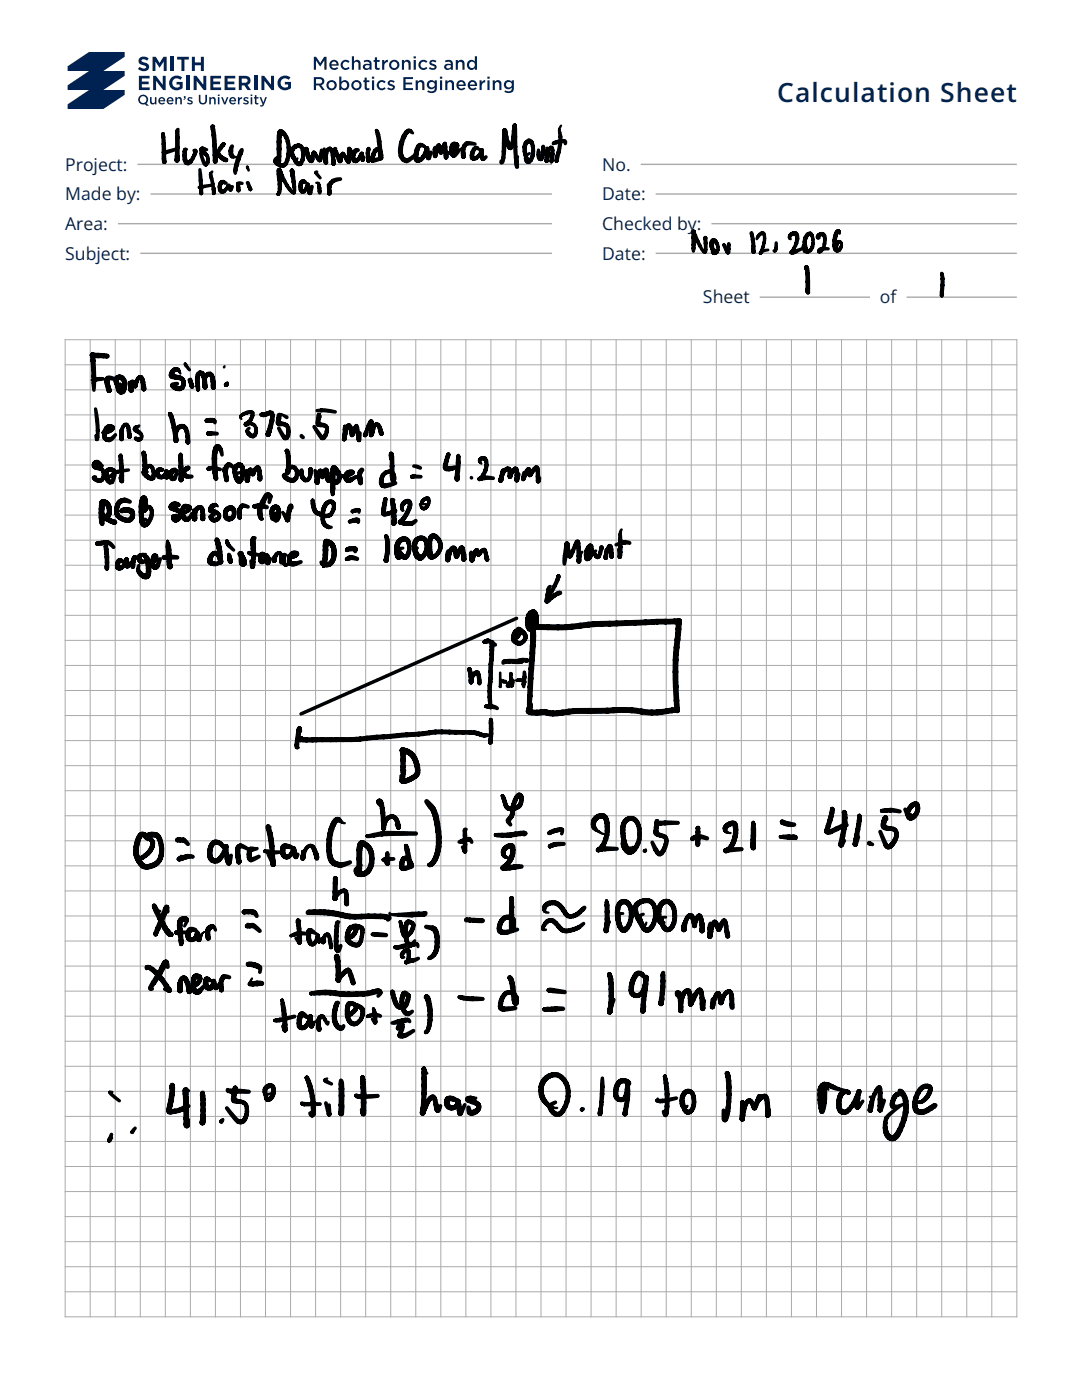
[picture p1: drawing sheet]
<svg xmlns="http://www.w3.org/2000/svg" width="216mm" height="279mm" viewBox="0 0 216 279" stroke-linecap="round" stroke-linejoin="round" font-family="sans-serif">
<defs><g id="words">
<text font-size="16.4" x="93.2" y="139">nT</text>
<text font-size="14.2" x="54.4" y="203.8">tantox</text>
<text font-size="13.1" x="98.4" y="170.7">20</text>
<text font-size="12.2" x="72.7" y="170.9">)</text>
<text font-size="11.6" x="84.5" y="170.4">芝</text>
<text font-size="11.5" x="66.6" y="189.7">-E-d</text>
<text font-size="10.7" x="157.1" y="56.3">2026,</text>
<text font-size="10.1" x="163" y="225.3">range</text>
<text font-size="8.9" x="21.3" y="226">:.</text>
<g font-size="8.7">
<text x="32.1" y="33">Husky</text>
<text x="143.8" y="221.9">Im</text>
</g>
<text font-size="8.6" x="65.1" y="171.2">(</text>
<text font-size="8.5" x="83.8" y="220.7">has</text>
<text font-size="8.2" x="56.1" y="97.3">bumper</text>
<text font-size="8.1" x="170.1" y="167.6">50</text>
<text font-size="8" x="99.4" y="32.2">Mount</text>
<text font-size="7.8" x="33.1" y="223.4">41</text>
<text font-size="7.6" x="107.4" y="221.1">8</text>
<text font-size="7.5" x="121.1" y="200.7">191mm</text>
<g font-size="7.3">
<text x="41.3" y="171.3">arctan</text>
<text x="30.2" y="187.2">Xfar</text>
<text x="59.7" y="221.4">filt</text>
<text x="130.6" y="221.3">to</text>
</g>
<text font-size="7.2" x="17.9" y="77.1">from</text>
<g font-size="6.9">
<text x="18.9" y="113.9">Target</text>
<text x="120.4" y="185.8">1000mm</text>
<text x="44.7" y="222.8">5</text>
</g>
<g font-size="6.8">
<text x="41" y="95">from</text>
<text x="57.6" y="187.9">fa</text>
<text x="119.3" y="221.2">19</text>
</g>
<text font-size="6.7" x="54.2" y="32">Downward</text>
<text font-size="6.6" x="123.7" y="169.1">5</text>
<text font-size="6.5" x="112.1" y="111.5">Mount</text>
<g font-size="6.4">
<text x="26.6" y="172">O</text>
<text x="129.6" y="169.4">2</text>
</g>
<text font-size="6.3" x="75.6" y="96">d</text>
<g font-size="6.2">
<text x="79.5" y="155">D</text>
<text x="70.5" y="173.6">0</text>
<text x="99.3" y="200.5">d</text>
</g>
<text font-size="6" x="28.6" y="197.1">Xnear</text>
<g font-size="5.9">
<text x="79.4" y="31.2">Camera</text>
<text x="18.7" y="86.8">lens</text>
</g>
<g font-size="5.8">
<text x="62.8" y="86.9">mm</text>
<text x="144.1" y="168.9">41</text>
</g>
<text font-size="5.7" x="41.3" y="112.2">distance</text>
<text font-size="5.6" x="33.4" y="87.4">h</text>
<text font-size="5.5" x="22.7" y="104">B</text>
<g font-size="5.4">
<text x="18.1" y="95.5">set</text>
<text x="28.1" y="95">back</text>
</g>
<text font-size="5.3" fill="#002451" x="155.1" y="20.4">Calculation Sheet</text>
<text font-size="5.3" x="61.9" y="104.4">4</text>
<g font-size="5.2">
<text x="47.5" y="86.7">375</text>
<text x="66.3" y="179.7">↳</text>
</g>
<g font-size="5.1">
<text x="39.3" y="37.8">Hari</text>
<text x="50.2" y="103.1">for</text>
<text x="63.5" y="112.3">D</text>
</g>
<g font-size="5">
<text x="33.7" y="77">sim</text>
<text x="88.3" y="94.9">4</text>
<text x="76" y="103.8">42</text>
<text x="108.6" y="119.3">↓</text>
</g>
<g font-size="4.9">
<text x="55" y="38.1">Nair</text>
<text x="76.5" y="111.1">1000mm</text>
</g>
<g font-size="4.7">
<text x="95.2" y="95.4">2 mm</text>
<text x="19.7" y="104.1">&amp;</text>
</g>
<text font-size="4.6" x="55.7" y="86.6">. 5</text>
<g font-size="4.5">
<text x="97.4" y="147.5">1</text>
<text x="91.1" y="169.3">=</text>
</g>
<text font-size="4.4" x="137.9" y="50">Nov</text>
<g font-size="4.3">
<text x="34.9" y="171">=</text>
<text x="48.9" y="196">=</text>
</g>
<g font-size="4.1">
<text x="48.2" y="185.3">:</text>
<text x="108.1" y="201">=</text>
</g>
<g font-size="3.9">
<text x="149.5" y="49.8">12.</text>
<text x="104.7" y="125.3">&amp;</text>
</g>
<g font-size="3.7">
<text x="44.4" y="76.4">:</text>
<text x="137.6" y="168.3">に</text>
</g>
<text font-size="3.6" x="33.6" y="103.5">sensor</text>
<g font-size="3.5" fill="#002451">
<text x="13" y="34.1">Project:</text>
<text x="120.1" y="34.1">No.</text>
<text x="13" y="40">Made by:</text>
<text x="120.1" y="40">Date:</text>
<text x="13" y="45.9">Area:</text>
<text x="120.1" y="45.9">Checked by:</text>
<text x="13" y="51.8">Subject:</text>
<text x="120.1" y="51.8">Date:</text>
<text x="140.3" y="60.6">Sheet</text>
<text x="175.6" y="60.6">of</text>
</g>
<text font-size="3" x="40.8" y="86.3">=</text>
<text font-size="2.8" x="69.3" y="104">:</text>
<g font-size="2.6">
<text x="81.8" y="95">=</text>
<text x="68.7" y="111.5">=</text>
</g>
<text font-size=".8" x="128.2" y="170">+</text>
</g></defs>
<g fill="#002252">
<path d="M27.9 11.5a1.51 1.51 0 0 1 1.8 .2l-.3 .4-.8-.3-.4 .3a1.09 1.09 0 0 0 1 .5 .85 .85 0 0 1 .5 1.1 .85 .85 0 0 1-1 .5l-.6-.1-.6-.3 .4-.5 .2 .2a.68 .68 0 0 0 1.1-.1 1 1 0 0 0-1-.5 .8 .8 0 0 1-.3-1.4z"/>
<path d="M30.4 11.3h.7l.7 1.3 .8-1.3h.7v2.9h-.6v-1.9l-.9 1.2-.8-1.2v1.9h-.6z"/>
<path d="M34.1 11.3h.6v2.9h-.6z"/>
<path d="M35.3 11.3h2.4v.6h-.9v2.3h-.6v-2.3h-.9z"/>
<path d="M38.3 11.3h.6v1.2h1.2v-1.2h.6v2.9h-.6v-1.2h-1.2v1.2h-.6z"/>
<path d="M27.7 15.1h2.2v.6h-1.6v.6h1.4v.5h-1.4v.6h1.6v.6h-2.2z"/>
<path d="M30.6 15.1h.5l1.4 1.8v-1.8h.6v2.9h-.5l-1.5-1.9v1.9h-.5z"/>
<path d="M34.3 15.4a1.67 1.67 0 0 1 2.1 .1l-.4 .4a.92 .92 0 0 0-1.3 0 .92 .92 0 0 0-.1 1.3 .92 .92 0 0 0 1.3 .1v-.4h-.7v-.6h1.3v1.3a1.53 1.53 0 0 1-2.3 0 1.53 1.53 0 0 1 .1-2.2z"/>
<path d="M37.2 15.1h.6v2.9h-.6z"/>
<path d="M38.6 15.1h.6l1.4 1.8v-1.8h.6v2.9h-.6l-1.4-1.9v1.9h-.6z"/>
<path d="M42 15.1h2.1v.6h-1.5v.6h1.3v.5h-1.3v.6h1.5v.6h-2.1z"/>
<path d="M44.8 15.1h2.1v.6h-1.5v.6h1.4v.5h-1.4v.6h1.6v.6h-2.2z"/>
<path d="M50.7 15.1h.6v2.9h-.6z"/>
<path d="M52.2 15.1h.5l1.4 1.8v-1.8h.6v2.9h-.5l-1.4-1.9v1.9h-.6z"/>
<path d="M56 15.4a1.67 1.67 0 0 1 2 .1l-.4 .4a.92 .92 0 0 0-1.3 0 .92 .92 0 0 0-.1 1.3 .92 .92 0 0 0 1.3 .1v-.4h-.7v-.6h1.3v1.3a1.53 1.53 0 0 1-2.3 0 1.53 1.53 0 0 1 .2-2.2z"/>
<path d="M29.9 19.4h.4v1a.33 .33 0 0 0 .6 0v-1h.3v1.4h-.3v-.2a.52 .52 0 0 1-.6 .2 .52 .52 0 0 1-.4-.5z"/>
<path d="M35 19.4h.3v.2a.52 .52 0 0 1 .6-.2 .52 .52 0 0 1 .4 .5v.9h-.3l-.1-1a.33 .33 0 0 0-.6 0v1h-.3z"/>
<path d="M36.7 19.2h.3v.3v.2l-.4 .2 .2-.3h-.1z"/>
<path d="M37.5 19.6l.4-.2 .5 .1-.1 .3-.6-.1 .2 .2a.47 .47 0 0 1 .6 .4 .47 .47 0 0 1-.6 .6l-.6-.3 .2-.2 .4 .2 .3-.2-.7-.4z"/>
<path d="M39.7 18.9h.3l.1 1.4a.5 .5 0 0 0 .8 0l.1-1.4h.3v1.1a.81 .81 0 0 1-.8 .9 .81 .81 0 0 1-.8-.9z"/>
<path d="M41.8 19.4h.3v.2a.52 .52 0 0 1 .6-.2 .52 .52 0 0 1 .3 .5v.9h-.3v-1a.33 .33 0 0 0-.6 0v1h-.3z"/>
<path d="M44.1 19.4h.4l.4 1.1 .4-1.1h.3l-.6 1.4h-.3z"/>
<path d="M47.5 19.4h.3v.3l.5-.3v.3l-.4 .3-.1 .8h-.3z"/>
<path d="M48.6 19.6l.5-.2 .5 .1-.1 .3-.6-.1 .1 .2a.47 .47 0 0 1 .6 .4 .47 .47 0 0 1-.5 .6l-.6-.3 .1-.2 .5 .2 .2-.2-.7-.4z"/>
<path d="M50.9 19h.3v.4h.4v.3h-.4v.8h.4v.3h-.2l-.5-.1v-1h-.2v-.3h.2z"/>
<path d="M51.8 19.4h.3l.5 1.1 .3-1.1h.4l-.6 1.5a.51 .51 0 0 1-.8 .3l.1-.3 .2 .1 .2-.2z"/>
<path d="M13.5 13.2l4.3-2.8h7.1v.9l-4.3 2.9h4.3v.9l-4.3 2.9h4.3v.9l-4.3 2.9h-7.1v-1l4.3-2.8h-4.3v-1l4.3-2.8h-4.3z"/>
<path d="M72.7 15.5h.5v.5h.5v.4h-.5v1.1l.5 .1v.3l-.2 .1a.56 .56 0 0 1-.8-.6v-1h-.2v-.4h.2z"/>
<path d="M75.5 16.3a1.05 1.05 0 0 1 1.5 0l-.3 .3a.62 .62 0 0 0-.9 0 .62 .62 0 0 0 0 .9 .62 .62 0 0 0 .9-.1l.3 .3a1.02 1.02 0 0 1-1.5 .1 1.02 1.02 0 0 1 0-1.5z"/>
<path d="M77.6 16.2l.4-.2 .8 .2-.2 .3-.8-.1v.1l.2 .3a.66 .66 0 0 1 .7 .3 .66 .66 0 0 1-.1 .8l-.5 .1-.8-.3 .2-.3 .8 .2 .1-.2-.2-.2a.65 .65 0 0 1-.7-.3 .65 .65 0 0 1 .1-.7z"/>
<path d="M80.5 15.4h1.9v.4h-1.5v.7h1.3v.4h-1.3v.7h1.5v.4h-1.9z"/>
<path d="M82.9 16h.5v.3a.71 .71 0 0 1 .8-.3 .71 .71 0 0 1 .5 .7v1.3h-.4l-.1-1.4a.45 .45 0 0 0-.8 0v1.4h-.5z"/>
<path d="M88.8 16h.5v.3a.71 .71 0 0 1 .8-.3 .71 .71 0 0 1 .5 .7v1.3h-.4l-.1-1.4a.45 .45 0 0 0-.8 0v1.4h-.5z"/>
<path d="M95.7 16h.4v.5l.4-.5h.3v.4a.68 .68 0 0 0-.7 .8v.8h-.4z"/>
<path d="M98.3 16h.4v.3a.71 .71 0 0 1 .9-.3 .71 .71 0 0 1 .5 .7v1.3h-.5v-1.4a.45 .45 0 0 0-.8 0l-.1 1.4h-.4z"/>
<path d="M62.6 11.3h.5l.8 1.3 .8-1.3h.5v2.6h-.5v-1.9l-.8 1.3-.9-1.3v1.9h-.4z"/>
<path d="M68.2 12.2a1.05 1.05 0 0 1 1.5 .1l-.2 .3a.62 .62 0 0 0-.9-.1 .62 .62 0 0 0 0 .9 .62 .62 0 0 0 .9-.1l.3 .3a1.02 1.02 0 0 1-1.5 .1 1.02 1.02 0 0 1-.1-1.5z"/>
<path d="M70.2 11.2h.4v1.1a.71 .71 0 0 1 .9-.3 .71 .71 0 0 1 .5 .7v1.2h-.5v-1.4a.45 .45 0 0 0-.8 .1l-.1 1.3h-.4z"/>
<path d="M74.8 11.4h.4v.6h.6v.3h-.6l.1 1.2h.5v.4h-.2a.56 .56 0 0 1-.8-.5v-1.1h-.3v-.3h.3z"/>
<path d="M76.3 12h.4v.4l.4-.4 .3-.1v.5a.68 .68 0 0 0-.7 .8v.7h-.4z"/>
<path d="M80.2 12h.4v.3a.71 .71 0 0 1 .8-.3 .71 .71 0 0 1 .5 .7v1.2h-.4v-1.4a.45 .45 0 0 0-.8 .1l-.1 1.3h-.4z"/>
<path d="M83.8 12.2a1.05 1.05 0 0 1 1.5 .1l-.3 .3a.62 .62 0 0 0-.9-.1 .62 .62 0 0 0 0 .9 .62 .62 0 0 0 .9-.1l.3 .3a1.02 1.02 0 0 1-1.5 .1 1.02 1.02 0 0 1 0-1.5z"/>
<path d="M85.9 12.1l.5-.2 .7 .3-.2 .3-.8-.2v.2l.2 .2a.66 .66 0 0 1 .7 .3 .66 .66 0 0 1-.1 .8l-.5 .2-.8-.3 .2-.3 .8 .2 .1-.2-.2-.2a.65 .65 0 0 1-.7-.3 .65 .65 0 0 1 .1-.8z"/>
<path d="M90.9 12h.5v.3a.71 .71 0 0 1 .8-.3 .71 .71 0 0 1 .5 .7v1.2h-.4l-.1-1.4a.45 .45 0 0 0-.8 .1v1.3h-.5z"/>
<path d="M48.2 15.7v.8h.7l.4-.2v-.4l-.1-.2zM47.6 15.1a2.43 2.43 0 0 1 2.2 .3 .96 .96 0 0 1-.4 1.5l.7 1.1h-.7l-.6-1h-.6v1h-.6z"/>
<path d="M27.9 19.9a.67 .67 0 0 0 1.3 0 .67 .67 0 0 0-1.3 0zM27.9 19.2a1 1 0 0 1 1.4 0 1 1 0 0 1-.1 1.4l.5 .5h-.5l-.3-.3a.99 .99 0 0 1-1.2-.4 .99 .99 0 0 1 .2-1.2z"/>
<path d="M32.1 19.7l-.2 .3h.8a.37 .37 0 0 0-.6-.3zM31.8 19.6a.7 .7 0 0 1 .8-.1 .7 .7 0 0 1 .4 .7h-1.1a.46 .46 0 0 0 .3 .4 .46 .46 0 0 0 .5-.2l.2 .2a.76 .76 0 0 1-1.1 .1 .76 .76 0 0 1 0-1.1z"/>
<path d="M33.8 19.7l-.2 .3h.7a.37 .37 0 0 0-.5-.3zM33.4 19.6a.7 .7 0 0 1 .9-.1 .7 .7 0 0 1 .3 .7h-1a.46 .46 0 0 0 .3 .4 .46 .46 0 0 0 .5-.2l.2 .2a.76 .76 0 0 1-1.1 .1 .76 .76 0 0 1-.1-1.1z"/>
<path d="M43.5 19.4h.3v1.4h-.3zM43.5 18.9h.3v.3h-.3z"/>
<path d="M46.2 19.7l-.2 .3h.8a.37 .37 0 0 0-.6-.3zM45.9 19.6a.7 .7 0 0 1 .9-.1 .7 .7 0 0 1 .3 .7h-1.1a.46 .46 0 0 0 .4 .4 .46 .46 0 0 0 .5-.2l.2 .2a.76 .76 0 0 1-1.1 .1 .76 .76 0 0 1-.1-1.1z"/>
<path d="M50 19.4h.3v1.4h-.3zM50 18.9h.3v.3h-.3z"/>
<path d="M63.1 15.8v.9l.9-.1a.43 .43 0 0 0 .3-.4 .43 .43 0 0 0-.3-.4zM62.6 15.4a2.19 2.19 0 0 1 1.9 .2 .82 .82 0 0 1-.4 1.4l.7 1h-.5l-.7-.9h-.5v.9h-.5z"/>
<path d="M65.5 17a.65 .65 0 0 0 1.3 0 .65 .65 0 0 0-1.3 0zM65.1 17a1.05 1.05 0 0 1 2.1 0 1.05 1.05 0 0 1-2.1 0z"/>
<path d="M68 17a.65 .65 0 0 0 1.3 0 .65 .65 0 0 0-1.3 0zM67.7 15.3h.4v1.1a.96 .96 0 0 1 1.4-.1 .96 .96 0 0 1-.1 1.5 .85 .85 0 0 1-1.3-.1v.3h-.4z"/>
<path d="M70.5 17a.63 .63 0 0 0 1.2 0 .63 .63 0 0 0-1.2 0zM70.1 17a1.05 1.05 0 0 1 2.1 0 1.05 1.05 0 0 1-2.1 0z"/>
<path d="M74.2 16h.5v2h-.5zM74.2 15.3h.5v.4h-.5z"/>
<path d="M85.6 16.9a.6 .6 0 0 0 1.2 0 .6 .6 0 0 0-1.2 0zM85.4 16.2a.89 .89 0 0 1 1.3 .1v-.3h.5v1.6a1.06 1.06 0 0 1-1.7 .9l-.2-.2 .1-.3a.75 .75 0 0 0 .9 .2 .75 .75 0 0 0 .4-.7 .9 .9 0 0 1-1.3 .1 .9 .9 0 0 1 0-1.4z"/>
<path d="M87.8 16h.4v2h-.4zM87.8 15.3h.4v.4h-.4z"/>
<path d="M91.8 16.4l-.3 .5h1a.51 .51 0 0 0-.7-.5zM91.3 16.3a.95 .95 0 0 1 1.2-.2 .95 .95 0 0 1 .4 1.1h-1.4a.63 .63 0 0 0 .5 .4 .63 .63 0 0 0 .6-.2l.3 .3a1.03 1.03 0 0 1-1.5 .1 1.03 1.03 0 0 1-.1-1.5z"/>
<path d="M94 16.4l-.3 .5h1.1a.51 .51 0 0 0-.8-.5zM93.6 16.3a.95 .95 0 0 1 1.1-.2 .95 .95 0 0 1 .5 1.1h-1.4a.63 .63 0 0 0 .4 .4 .63 .63 0 0 0 .7-.2l.2 .3a1.03 1.03 0 0 1-1.5 .1 1.03 1.03 0 0 1 0-1.5z"/>
<path d="M97.3 16h.4v2h-.4zM97.2 15.3h.5v.4h-.5z"/>
<path d="M101 16.9a.57 .57 0 0 0 1.1 0 .57 .57 0 0 0-1.1 0zM100.8 16.2a.89 .89 0 0 1 1.3 .1v-.3h.4v1.6a1.06 1.06 0 0 1-1.6 .9l-.3-.2 .2-.3a.75 .75 0 0 0 .9 .2 .75 .75 0 0 0 .4-.7 .9 .9 0 0 1-1.3 .1 .9 .9 0 0 1 0-1.4z"/>
<path d="M66.4 12.4l-.3 .4h1.1a.51 .51 0 0 0-.8-.4zM66 12.2a.95 .95 0 0 1 1.1-.1 .95 .95 0 0 1 .5 1h-1.5a.63 .63 0 0 0 .5 .5 .63 .63 0 0 0 .6-.2l.3 .2a1.03 1.03 0 0 1-1.5 .1 1.03 1.03 0 0 1 0-1.5z"/>
<path d="M72.9 13.2l-.1 .1a.48 .48 0 0 0 .6 .3 .48 .48 0 0 0 .3-.5l-.4-.1zM72.6 12.1a.98 .98 0 0 1 1.6 .7v1.1h-.5v-.2a.67 .67 0 0 1-1.1 .1 .67 .67 0 0 1 .3-1h.8a.68 .68 0 0 0-1-.4z"/>
<path d="M78 12.9a.65 .65 0 0 0 1.3 0 .65 .65 0 0 0-1.3 0zM77.6 13a1.05 1.05 0 0 1 2.1 0 1.05 1.05 0 0 1-2.1 0z"/>
<path d="M82.5 12h.5v1.9h-.5zM82.5 11.2h.5v.5h-.5z"/>
<path d="M89.1 13.2l-.1 .1a.48 .48 0 0 0 .6 .3 .48 .48 0 0 0 .4-.5l-.5-.1zM88.8 12.1a.98 .98 0 0 1 1.6 .7v1.1h-.4v-.2a.67 .67 0 0 1-1.1 .1 .67 .67 0 0 1 .2-1h.9a.68 .68 0 0 0-1.1-.4z"/>
<path d="M93.5 12.9a.65 .65 0 0 0 1.3 0 .65 .65 0 0 0-1.3 0zM93.4 12.2a.85 .85 0 0 1 1.3 .1v-1.1h.5v2.7h-.5v-.3a.96 .96 0 0 1-1.4 0 .96 .96 0 0 1 .1-1.4z"/>
</g>
<path d="M27.4 32.8h82.7M30 38.7h80.1M127.9 32.8h75M130.8 38.7h72.1M23.5 44.6h86.6M28 50.6h82.1M130.8 50.6h72.1M142 44.6h60.9M151.6 59.3h22M180.9 59.3h22" fill="none" stroke="#aaa" stroke-width=".28"/>
<g fill="none" stroke="#aaa" stroke-width=".2">
<path d="M12.9 67.8h190.1M12.9 72.8h190.1M12.9 77.8h190.1M13 67.7v195.2M18 67.7v195.2M23 67.7v195.2M28 67.7v195.2M33 67.7v195.2M38 67.7v195.2M43 67.7v195.2M48 67.7v195.2M53 67.7v195.2"/>
<path d="M58 67.7v195.2M63 67.7v195.2M68 67.7v195.2M73 67.7v195.2M78 67.7v195.2M83 67.7v195.2M88 67.7v195.2M93 67.7v195.2M98 67.7v195.2M103 67.7v195.2M107.9 67.7v195.2M112.9 67.7v195.2"/>
<path d="M117.9 67.7v195.2M122.9 67.7v195.2M127.9 67.7v195.2M132.9 67.7v195.2M137.9 67.7v195.2M142.9 67.7v195.2M147.9 67.7v195.2M152.9 67.7v195.2M157.9 67.7v195.2M162.9 67.7v195.2M167.9 67.7v195.2M172.9 67.7v195.2"/>
<path d="M177.9 67.7v195.2M182.9 67.7v195.2M187.9 67.7v195.2M192.9 67.7v195.2M197.9 67.7v195.2M202.9 67.7v195.2M12.9 82.8h190.1M12.9 87.8h190.1M12.9 92.8h190.1M12.9 97.8h190.1M12.9 102.8h190.1M12.9 107.8h190.1"/>
<path d="M12.9 112.8h190.1M12.9 117.8h190.1M12.9 122.8h190.1M12.9 127.8h190.1M12.9 132.8h190.1M12.9 137.8h190.1M12.9 142.8h190.1M12.9 147.8h190.1M12.9 152.8h190.1M12.9 157.8h190.1M12.9 162.8h190.1M12.9 167.8h190.1"/>
<path d="M12.9 172.8h190.1M12.9 177.8h190.1M12.9 182.8h190.1M12.9 187.8h190.1M12.9 192.8h190.1M12.9 197.8h190.1M12.9 202.8h190.1M12.9 207.8h190.1M12.9 212.8h190.1M12.9 217.8h190.1M12.9 222.8h190.1M12.9 227.8h190.1"/>
<path d="M12.9 232.8h190.1M12.9 237.8h190.1M12.9 242.8h190.1M12.9 247.8h190.1M12.9 252.8h190.1M12.9 257.8h190.1M12.9 262.8h190.1"/>
</g>
<g fill="#000">
<path d="M44.6 73a.31 .31 0 0 1 .4 .2 .31 .31 0 0 1-.2 .3l-.3-.1zM82.3 92.8a1.56 1.56 0 0 1 1.9 .5 .37 .37 0 0 1-.5 .4l-1.2-.3a.33 .33 0 0 1-.2-.6zM93.8 95.1a.34 .34 0 0 1 .5 0 .34 .34 0 0 1 0 .5l.1-.5a.38 .38 0 0 1-.1 .5 .38 .38 0 0 1-.5 0 .38 .38 0 0 1 0-.5z"/>
<path d="M187.6 54.6a.35 .35 0 0 0 .7 0 .35 .35 0 0 0-.7 0zM187.7 54.4a.45 .45 0 0 0 0 .7 .45 .45 0 0 0 .6-.1 .59 .59 0 0 0-.5-.7zM187.7 54.6l-.1 .8a.46 .46 0 0 0 .2 .5 .46 .46 0 0 0 .5 .1 1 1 0 0 0-.2-1.5zM187.8 55.3a2.99 2.99 0 0 0 0 2 .42 .42 0 0 0 .7-.3v-.7a.77 .77 0 0 0-.5-1.1zM187.7 56.7l-.2 1.5a.41 .41 0 0 0 .4 .4 .41 .41 0 0 0 .4-.3l.2-1.3a.42 .42 0 0 0-.3-.5 .42 .42 0 0 0-.5 .2zM187.6 58l-.1 .4a.58 .58 0 0 0 0 .6 .58 .58 0 0 0 .6 .3l.2-.8a.44 .44 0 0 0-.1-.6 .44 .44 0 0 0-.6 .1zM187.6 58.7a.45 .45 0 0 0 .3 .7 .45 .45 0 0 0 .5-.6l-.3-.4z"/>
<path d="M40.9 83.7a.42 .42 0 0 0 .1 .5 .42 .42 0 0 0 .5 .1 .37 .37 0 0 0 .3-.4 .37 .37 0 0 0-.3-.3h-.4zM40.8 83.9a.45 .45 0 0 0 .9 0 .45 .45 0 0 0-.9 0zM41 83.6a.49 .49 0 0 0 .1 .7 .49 .49 0 0 0 .7-.1 .49 .49 0 0 0-.1-.7h-.3zM41.1 83.6a.54 .54 0 0 0 .1 .7 .54 .54 0 0 0 .7 .1 .54 .54 0 0 0 .3-.8 .54 .54 0 0 0-.8-.1zM41.6 83.5a.57 .57 0 0 0-.1 .8 .57 .57 0 0 0 .8 .1 .52 .52 0 0 0 .5-.7 .52 .52 0 0 0-.8-.3zM41.9 83.6a.64 .64 0 0 0 .5 .8 .64 .64 0 0 0 .7-.5l-.3-.4a.68 .68 0 0 0-.9 .1zM42.4 83.7v.4l.1 .2a.4 .4 0 0 0 .6 .4 .4 .4 0 0 0 .2-.7l-.1-.1a.48 .48 0 0 0-.8-.2z"/>
<path d="M63.1 81.7a.42 .42 0 0 0 0 .5 .42 .42 0 0 0 .5 .1h.2a.46 .46 0 0 0 .7-.2 .46 .46 0 0 0-.4-.6zM63.9 81.6a.48 .48 0 0 0 0 .6 .48 .48 0 0 0 .6 .1l2.3 .3a.36 .36 0 0 0 .4-.3 .36 .36 0 0 0-.3-.4l-2.2-.4z"/>
<path d="M35.3 100.9a.35 .35 0 0 0 .7 0 .35 .35 0 0 0-.7 0zM35.2 100.7a.43 .43 0 0 0 .8 0 .43 .43 0 0 0-.8 0zM35.1 100.3a.53 .53 0 0 0 .2 .8 .53 .53 0 0 0 .7-.5l-.1-.2a.62 .62 0 0 0-.8-.1zM34.6 100.3a.69 .69 0 0 0 .2 .8 .69 .69 0 0 0 .8 0 .58 .58 0 0 0 .1-.7 .58 .58 0 0 0-.7-.3zM34.3 100.3a.59 .59 0 0 0 0 .6 .59 .59 0 0 0 .6 .2 .56 .56 0 0 0 .6-.6 .56 .56 0 0 0-.8-.4zM34.2 100.3a.58 .58 0 0 0 0 .9 .58 .58 0 0 0 .9-.2 .57 .57 0 0 0-.1-.8 .57 .57 0 0 0-.8 .1zM33.9 100.5a.58 .58 0 0 0 .3 .9 .58 .58 0 0 0 .8-.5 .57 .57 0 0 0-.3-.7 .57 .57 0 0 0-.8 .3zM33.9 100.5a.6 .6 0 0 0-.1 .8 .6 .6 0 0 0 .8 .2 .6 .6 0 0 0 .3-.8 .55 .55 0 0 0-1-.2zM33.6 101.1a.6 .6 0 0 0 1.2 0 .6 .6 0 0 0-1.2 0zM33.6 101.2a.6 .6 0 0 0 1.2 0 .6 .6 0 0 0-1.2 0zM33.7 101.4a.58 .58 0 0 0 1.1 0 .58 .58 0 0 0-1.1 0zM34 100.9a.68 .68 0 0 0-.1 .8 .68 .68 0 0 0 .7 .4 .58 .58 0 0 0 .7-.6 .58 .58 0 0 0-.7-.6zM34.5 101.2a.67 .67 0 0 0 .5 1 .56 .56 0 0 0 .8-.4 .56 .56 0 0 0-.6-.6l-.5-.1zM34.9 101.5a.61 .61 0 0 0 .4 .8 .61 .61 0 0 0 .7-.3l-.3-.5a.53 .53 0 0 0-.8 0zM35.2 101.7a.59 .59 0 0 0 .3 .7 .59 .59 0 0 0 .7-.2l-.2-.5a.5 .5 0 0 0-.8 0zM35.5 101.8a.57 .57 0 0 0 0 .7 .57 .57 0 0 0 .8 .1v-.6a.48 .48 0 0 0-.8-.2zM35.6 102a.6 .6 0 0 0 0 .7 .6 .6 0 0 0 .6 .2 .55 .55 0 0 0 .1-.7 .55 .55 0 0 0-.7-.2zM35.7 102.2a.58 .58 0 0 0-.1 .7 .58 .58 0 0 0 .6 .3 .56 .56 0 0 0 .2-.7 .56 .56 0 0 0-.7-.3zM35.6 102.6a.5 .5 0 0 0 0 .7 .5 .5 0 0 0 .7 0 .49 .49 0 0 0 0-.7 .49 .49 0 0 0-.7 0zM35.7 102.7a.52 .52 0 0 0-.3 .7 .52 .52 0 0 0 .7 .2 .52 .52 0 0 0 .2-.6 .52 .52 0 0 0-.6-.3zM35.4 103a.52 .52 0 0 0-.1 .9 .52 .52 0 0 0 .9-.3 .47 .47 0 0 0-.2-.7 .47 .47 0 0 0-.6 .1zM35 103.4a.53 .53 0 0 0 .4 .7 .53 .53 0 0 0 .6-.5 .53 .53 0 0 0-.5-.6zM34.9 103.4a.53 .53 0 0 0 .2 .8 .53 .53 0 0 0 .7-.3 .53 .53 0 0 0-.4-.7zM34.8 103.3a.53 .53 0 0 0 0 .8 .53 .53 0 0 0 .8-.1 .53 .53 0 0 0-.3-.8zM34.5 103.4a.54 .54 0 0 0 .1 .7 .54 .54 0 0 0 .7 0 .54 .54 0 0 0 0-.8l-.5-.1zM34.4 103.3a.56 .56 0 0 0 .3 .9 .56 .56 0 0 0 .6-.7l-.4-.3zM34.4 103.1a.56 .56 0 0 0 0 .9 .56 .56 0 0 0 .9-.5 .69 .69 0 0 0-.9-.4zM34.3 103a.53 .53 0 0 0 .1 .9 .53 .53 0 0 0 .7-.6l-.1-.1a.47 .47 0 0 0-.7-.2zM34.3 102.8a.51 .51 0 0 0-.2 .6 .51 .51 0 0 0 .6 .3 .51 .51 0 0 0 .3-.6 .45 .45 0 0 0-.7-.3zM34.3 102.8a.44 .44 0 0 0 0 .7 .44 .44 0 0 0 .7-.2h.1a.39 .39 0 0 0 .5-.4 .39 .39 0 0 0-.5-.4z"/>
<path d="M68.8 109.8a.4 .4 0 0 0 .8 0 .4 .4 0 0 0-.8 0zM68.8 109.7a.45 .45 0 0 0 .9 0 .45 .45 0 0 0-.9 0zM69 109.4a.43 .43 0 0 0-.1 .5 .43 .43 0 0 0 .6 .2h-.1a.51 .51 0 0 0 .6-.7 .51 .51 0 0 0-.9-.1zM69.2 109.3a.58 .58 0 0 0 .1 .7 .58 .58 0 0 0 .7 0 .54 .54 0 0 0 .4-.8 .54 .54 0 0 0-.8-.1zM69.7 109.1a.57 .57 0 0 0 0 .8 .57 .57 0 0 0 .7 .1 .53 .53 0 0 0 .5-.7 .53 .53 0 0 0-.8-.3zM70 109.2a.6 .6 0 0 0 .5 .8 .6 .6 0 0 0 .6-.7l-.5-.3zM70.3 109.2a.56 .56 0 0 0 .4 .8 .56 .56 0 0 0 .6-.7l-.6-.3zM70.5 109.3v.6a.42 .42 0 0 0 .4 .5 .42 .42 0 0 0 .4-.4l.1-.2a.52 .52 0 0 0-.2-.6 .52 .52 0 0 0-.7 .1z"/>
<path d="M70.1 101.9a.38 .38 0 0 0 .3 .5 .38 .38 0 0 0 .4-.5l-.4-.1zM70 102.1a.37 .37 0 0 0 .7 0 .37 .37 0 0 0-.7 0zM70 102a.4 .4 0 0 0 .8 0 .4 .4 0 0 0-.8 0zM70.1 101.8a.49 .49 0 0 0 .2 .6 .49 .49 0 0 0 .7-.2 .49 .49 0 0 0-.2-.6 .49 .49 0 0 0-.7 .2zM70.4 101.7a.47 .47 0 0 0 0 .6 .47 .47 0 0 0 .7 0 .48 .48 0 0 0 .4-.7 .48 .48 0 0 0-.8-.1zM70.9 101.5a.47 .47 0 0 0 0 .6 .47 .47 0 0 0 .6 .1 .43 .43 0 0 0 .4-.6 .43 .43 0 0 0-.6-.2zM71.3 101.5l-.1 .3 .2 .3a.32 .32 0 0 0 .2 .5 .32 .32 0 0 0 .4-.4 .49 .49 0 0 0-.1-.6 .49 .49 0 0 0-.6-.1z"/>
<path d="M59.1 148.9a.38 .38 0 0 0 .2 .6 .38 .38 0 0 0 .4-.5l-.3-.1zM58.8 149.1a.47 .47 0 0 0 .9 0 .47 .47 0 0 0-.9 0zM58.8 148.4a.87 .87 0 0 0 .3 1 .66 .66 0 0 0 .6-.5 .66 .66 0 0 0-.4-.7zM59 147.4l-.2 1a.49 .49 0 0 0 .3 .7 .49 .49 0 0 0 .6-.4l.1-.7a.55 .55 0 0 0 0-.6 .55 .55 0 0 0-.6-.2zM59.2 146.1l-.3 1.2a.55 .55 0 0 0 0 .6 .55 .55 0 0 0 .6 .2 2.41 2.41 0 0 0 .4-2l-.3-.1zM59.3 145.5a1.59 1.59 0 0 0-.1 1.3 .61 .61 0 0 0 .7 0 .61 .61 0 0 0 .2-.7 .53 .53 0 0 0-.1-.7 .53 .53 0 0 0-.7 .1zM59.4 145.2a.56 .56 0 0 0-.1 .9 .56 .56 0 0 0 .8-.2l.1-.1a.52 .52 0 0 0-.2-.6 .52 .52 0 0 0-.6 0zM59.2 145.5a.55 .55 0 0 0 1.1 0 .55 .55 0 0 0-1.1 0zM59.2 145.5a.55 .55 0 0 0 1.1 0 .55 .55 0 0 0-1.1 0zM59.4 145.1a.77 .77 0 0 0 .7 1.2 .77 .77 0 0 0 .2-.8 .77 .77 0 0 0-.7-.5z"/>
<path d="M96.8 146.6a.46 .46 0 0 0 .3 .5 .46 .46 0 0 0 .5-.1l.3-.3a.8 .8 0 0 0-1.1-.1zM96.3 146.5a.6 .6 0 0 0 .5 .7 .6 .6 0 0 0 .7-.4 .68 .68 0 0 0-1.2-.3zM95.7 146.3a.65 .65 0 0 0 0 .7 .65 .65 0 0 0 .7 .2h.3a.46 .46 0 0 0 .3-.6 .46 .46 0 0 0-.5-.3l-.6-.1zM95 146a.58 .58 0 0 0 0 .7 .58 .58 0 0 0 .6 .3 .49 .49 0 0 0 .8-.2 .49 .49 0 0 0-.5-.7l-.4-.2zM94.7 146a.6 .6 0 0 0 .4 .8 .6 .6 0 0 0 .7-.5 .77 .77 0 0 0-1.1-.3zM94.2 145.9a.57 .57 0 0 0 .1 .7 .57 .57 0 0 0 .6 .1 .49 .49 0 0 0 .5-.5 .49 .49 0 0 0-.6-.4zM93.4 145.9a.65 .65 0 0 0 .9 .8 .51 .51 0 0 0 .7-.4 .51 .51 0 0 0-.6-.6h-.6zM92 145.9a.47 .47 0 0 0 .4 .7h1.4a.46 .46 0 0 0 .5-.4 .46 .46 0 0 0-.5-.5h-.7a1.14 1.14 0 0 0-1.1 .2zM90.5 145.9a.48 .48 0 0 0 .4 .7h.8a.91 .91 0 0 0 1.2-.4l-.1-.3a1.55 1.55 0 0 0-1.5-.2h-.6zM89.3 145.8a.55 .55 0 0 0 .1 .7 .55 .55 0 0 0 .6 .1h.6a.55 .55 0 0 0 .6-.1 .55 .55 0 0 0 .1-.6 2.44 2.44 0 0 0-2-.1zM87.7 145.8a.48 .48 0 0 0 .4 .7l.8 .1a.96 .96 0 0 0 1.3-.5l-.1-.2a3.1 3.1 0 0 0-2.2-.3zM86.6 145.7a.52 .52 0 0 0-.1 .7 .52 .52 0 0 0 .7 .2l.7-.1a.53 .53 0 0 0 .7-.4 .53 .53 0 0 0-.7-.5zM85.4 145.9a.54 .54 0 0 0-.1 .7 .54 .54 0 0 0 .7 .1l.6-.1a.53 .53 0 0 0 .7-.3 .53 .53 0 0 0-.2-.7zM84.1 146a.49 .49 0 0 0-.1 .6 .49 .49 0 0 0 .5 .3l.9-.1a.56 .56 0 0 0 .6-.2 .56 .56 0 0 0 .1-.7l-.5-.1zM83.3 146.1a.54 .54 0 0 0-.1 .7 .54 .54 0 0 0 .7 .2l.3-.1a.56 .56 0 0 0 .6-.2 .56 .56 0 0 0 0-.6l-.4-.2zM82.1 146.2a.54 .54 0 0 0-.1 .7 .54 .54 0 0 0 .7 .2l.6-.1a.55 .55 0 0 0 .7-.5 .55 .55 0 0 0-.8-.5zM80.9 146.2a.54 .54 0 0 0-.1 .7 .54 .54 0 0 0 .7 .2h.6a.55 .55 0 0 0 .8-.5 .55 .55 0 0 0-.9-.5zM79.1 146.4a.5 .5 0 0 0-.1 .6 .5 .5 0 0 0 .5 .3l.8-.1a1.05 1.05 0 0 0 1.4-.6l-.1-.2a3.3 3.3 0 0 0-2.2-.1zM77.4 146.6a.5 .5 0 0 0-.2 .5 .5 .5 0 0 0 .5 .4l.9-.1a1.03 1.03 0 0 0 1.3-.7l-.1-.2a1.33 1.33 0 0 0-1.3-.1zM76.3 146.6a.54 .54 0 0 0-.1 .7 .54 .54 0 0 0 .7 .2h.6a.55 .55 0 0 0 .7-.6 .55 .55 0 0 0-.8-.4zM74.9 146.7a.5 .5 0 0 0-.2 .6 .5 .5 0 0 0 .5 .3h.7a.93 .93 0 0 0 1.2-.6l-.1-.2a1.51 1.51 0 0 0-1.5-.2zM72.9 146.9a.51 .51 0 0 0-.2 .6 .51 .51 0 0 0 .6 .3l1.1-.1a.99 .99 0 0 0 1.2-.6v-.2a3.2 3.2 0 0 0-2.1-.1zM71.5 147.1a.51 .51 0 0 0-.1 .6 .51 .51 0 0 0 .5 .3l.7-.1a.92 .92 0 0 0 1.1-.6 .61 .61 0 0 0-.9-.4zM70.8 147.1a.54 .54 0 0 0-.1 .8 .54 .54 0 0 0 .7 .1h.2a.55 .55 0 0 0 .7-.6 .55 .55 0 0 0-.8-.4zM69.8 147.2a.54 .54 0 0 0-.2 .7 .54 .54 0 0 0 .7 .2h.5a.53 .53 0 0 0 .8-.4 .53 .53 0 0 0-.6-.6zM68.2 147.2a.51 .51 0 0 0-.3 .5 .51 .51 0 0 0 .5 .4h.8a.99 .99 0 0 0 1.4-.5l-.3-.4-.3-.1zM66.9 147.2a.59 .59 0 0 0-.1 .8 .59 .59 0 0 0 .8 .1h.5a.54 .54 0 0 0 .8-.3 .54 .54 0 0 0-.5-.7zM65.6 147.4a.57 .57 0 0 0 .1 .6 .57 .57 0 0 0 .6 .1h.6a.56 .56 0 0 0 .7-.5 .56 .56 0 0 0-.8-.5h-.8zM63.8 147.4a.51 .51 0 0 0 .5 .7h.8a1.03 1.03 0 0 0 1.4-.5v-.2a1.34 1.34 0 0 0-1.3-.3 1.34 1.34 0 0 0-1.4 .3zM62.8 147.2a.56 .56 0 0 0-.1 .7 .56 .56 0 0 0 .7 .2h.6a.57 .57 0 0 0 .8-.5 .57 .57 0 0 0-.8-.5zM62.1 147.2a.55 .55 0 0 0-.2 .7 .55 .55 0 0 0 .7 .3h.3a.56 .56 0 0 0 .7-.6 .56 .56 0 0 0-.7-.5zM60.7 147.4a.58 .58 0 0 0 .1 .6 .58 .58 0 0 0 .7 .2h.6a.57 .57 0 0 0 .8-.6 .57 .57 0 0 0-.8-.5h-.9zM60 147.2a.63 .63 0 0 0 0 .8 .63 .63 0 0 0 .8 .2 .61 .61 0 0 0 .9-.5 .61 .61 0 0 0-.9-.6zM59.8 147.1a.57 .57 0 0 0 .2 .9 .55 .55 0 0 0 .9-.3 .55 .55 0 0 0-.6-.7zM59.6 147a.57 .57 0 0 0 .3 1 .57 .57 0 0 0 .6-.8l-.4-.3zM59.4 147.4a.55 .55 0 0 0 1.1 0 .55 .55 0 0 0-1.1 0zM59.5 147.1a.71 .71 0 0 0 .5 1.1 .63 .63 0 0 0 .4-.8 .63 .63 0 0 0-.7-.4z"/>
<path d="M105.2 140.7v.5a.33 .33 0 0 0 .4 .5 .33 .33 0 0 0 .2-.5l-.2-.5zM105.1 141.4a.36 .36 0 0 0 .7 0 .36 .36 0 0 0-.7 0zM105.2 141.5a.36 .36 0 0 0 .7 0 .36 .36 0 0 0-.7 0zM105.3 140.3l-.1 1.1a.35 .35 0 0 0 .3 .4 .35 .35 0 0 0 .4-.3l.1-.5a.49 .49 0 0 0-.1-.7 .49 .49 0 0 0-.6 0zM105.3 138.6l-.2 1.2a.96 .96 0 0 0 .5 1.3l.2-.1a3.5 3.5 0 0 0 .4-2.3 .54 .54 0 0 0-.9-.1zM105.3 136.8l-.1 1.4a.97 .97 0 0 0 .5 1.2 .66 .66 0 0 0 .6-.8v-.7a.98 .98 0 0 0-.5-1.3zM105.4 135.1l-.1 1.1a1.06 1.06 0 0 0 .5 1.5l.3-.1a1.38 1.38 0 0 0 .3-1.3 1.08 1.08 0 0 0-.5-1.5zM105.5 133.1l-.1 1.5a1.03 1.03 0 0 0 .5 1.4 .69 .69 0 0 0 .6-.9v-.8a1.04 1.04 0 0 0-.4-1.4zM105.7 131.3l-.2 1.4a1 1 0 0 0 .5 1.3 .68 .68 0 0 0 .6-.9l.1-.7a1 1 0 0 0-.5-1.3zM105.8 129.9a2.3 2.3 0 0 0-.2 1.7 .61 .61 0 0 0 .7 .6 .61 .61 0 0 0 .4-.8l.1-.7a.63 .63 0 0 0-.2-.8 .63 .63 0 0 0-.8 0zM105.9 128.5l-.2 .4v1.1a.63 .63 0 0 0 .2 .8 .63 .63 0 0 0 .8-.1l.2-1.4a.64 .64 0 0 0-.2-.8 .64 .64 0 0 0-.8 0zM106 127.3a2.8 2.8 0 0 0-.1 2 .63 .63 0 0 0 .7 .1 .63 .63 0 0 0 .3-.7v-.6a.63 .63 0 0 0-.1-.8 .63 .63 0 0 0-.8 0zM106 126.5a1.7 1.7 0 0 0-.1 1.7 .63 .63 0 0 0 .8 .1 .63 .63 0 0 0 .3-.8v-.3a.63 .63 0 0 0-.2-.7 .63 .63 0 0 0-.8 0zM105.9 125.6l-.1 1a.64 .64 0 0 0 .5 .9 .64 .64 0 0 0 .7-.8v-.3a.7 .7 0 0 0-.2-.9 .7 .7 0 0 0-.9 .1zM105.9 124.8a1.42 1.42 0 0 0 .3 1.7 .71 .71 0 0 0 .7-.3 .71 .71 0 0 0 0-.7 .63 .63 0 0 0-.3-.8 .63 .63 0 0 0-.7 .1zM105.9 124.6a.67 .67 0 0 0 0 1 .67 .67 0 0 0 1-.1 .68 .68 0 0 0-.2-.9 .68 .68 0 0 0-.8 0zM105.7 125a.6 .6 0 0 0 1.2 0 .6 .6 0 0 0-1.2 0zM105.7 125a.62 .62 0 0 0 1.2 0 .62 .62 0 0 0-1.2 0zM105.9 124.6a.66 .66 0 0 0-.1 .8 .66 .66 0 0 0 .7 .3h.6a.64 .64 0 0 0 .9-.5 .64 .64 0 0 0-.9-.7h-.8zM107 124.7a.59 .59 0 0 0-.2 .7 .59 .59 0 0 0 .6 .3l1.6 .1a.73 .73 0 0 0 1-.6 .7 .7 0 0 0-1-.6l-1.6-.1zM109 124.7a.59 .59 0 0 0-.2 .7 .59 .59 0 0 0 .6 .4h1.6a.73 .73 0 0 0 1-.6 .7 .7 0 0 0-1-.6h-1.6zM110.9 124.8a.59 .59 0 0 0-.1 .6 .59 .59 0 0 0 .6 .4h1.2a.73 .73 0 0 0 1-.7 .71 .71 0 0 0-1-.5h-1.2zM112.5 124.8a.63 .63 0 0 0 0 .8 .63 .63 0 0 0 .8 .1h.6a.64 .64 0 0 0 .8-.7 .64 .64 0 0 0-1-.5l-.8 .1zM113.6 124.7a.59 .59 0 0 0 0 .7 .59 .59 0 0 0 .5 .3l1.3-.2a.75 .75 0 0 0 1-.7 .59 .59 0 0 0-.7-.5l-1.7 .2zM115.3 124.5a.59 .59 0 0 0 0 .7 .59 .59 0 0 0 .5 .3l1.3-.2a.74 .74 0 0 0 .9-.7 .59 .59 0 0 0-.6-.5l-1.7 .2zM117 124.3a.71 .71 0 0 0 .1 .9 .71 .71 0 0 0 .9 0h.3a.63 .63 0 0 0 .8-.7 .63 .63 0 0 0-.9-.5l-.8 .1zM118 124.2a.59 .59 0 0 0 0 .6 .59 .59 0 0 0 .5 .4l1.2-.1a.72 .72 0 0 0 1-.6 .59 .59 0 0 0-.7-.6l-1.6 .1zM119.6 124.1a.59 .59 0 0 0-.1 .6 .59 .59 0 0 0 .6 .4h1.1a.72 .72 0 0 0 1-.6 .69 .69 0 0 0-1-.6h-1.2zM121.2 124.1a.65 .65 0 0 0 0 .8 .65 .65 0 0 0 .8 .2l.7-.1a.65 .65 0 0 0 .8-.2 .65 .65 0 0 0-.1-.8 4.1 4.1 0 0 0-2.2 .1zM122.6 124a.65 .65 0 0 0 0 .8 .65 .65 0 0 0 .8 .2l1.1-.1a.65 .65 0 0 0 .9-.6 .65 .65 0 0 0-.9-.5h-1.5zM124.4 124a.58 .58 0 0 0-.1 .6 .58 .58 0 0 0 .6 .3h1.5a.66 .66 0 0 0 .7-.1 .66 .66 0 0 0 .2-.7 1.54 1.54 0 0 0-1.7-.4l-.8 .1zM126.3 123.9a.58 .58 0 0 0-.1 .6 .58 .58 0 0 0 .6 .4l1.6-.1a.72 .72 0 0 0 1-.6l-.1-.3a1.78 1.78 0 0 0-1.8-.2h-.8zM128.4 123.8a.58 .58 0 0 0-.1 .7 .58 .58 0 0 0 .5 .3l.8-.1a1.02 1.02 0 0 0 1.3-.6 .69 .69 0 0 0-1-.5h-1.1zM130 123.6a.61 .61 0 0 0-.2 .8 .61 .61 0 0 0 .8 .3h.3a.62 .62 0 0 0 .8-.7 .62 .62 0 0 0-.9-.5zM130.8 123.6a.57 .57 0 0 0-.2 .6 .57 .57 0 0 0 .5 .4h.9a1.06 1.06 0 0 0 1.4-.5l-.1-.3a1.37 1.37 0 0 0-1.4-.3zM132.5 123.6a.57 .57 0 0 0-.3 .6 .57 .57 0 0 0 .6 .4h1.1a.98 .98 0 0 0 1.3-.6l-.1-.3a1.51 1.51 0 0 0-1.4-.2zM134.3 123.5a.65 .65 0 0 0-.1 .9 .65 .65 0 0 0 .9 .1 .6 .6 0 0 0 .8-.5 .6 .6 0 0 0-.8-.6zM134.8 123.7a.61 .61 0 0 0 .3 .8 .61 .61 0 0 0 .8-.2 .61 .61 0 0 0-.1-.8l-.5-.1zM134.9 124a.6 .6 0 0 0 1.2 0 .6 .6 0 0 0-1.2 0zM134.9 124a.6 .6 0 0 0 1.2 0 .6 .6 0 0 0-1.2 0zM135 123.6a1.08 1.08 0 0 0 .2 1.4 .67 .67 0 0 0 .8-.9 .57 .57 0 0 0-.7-.7zM135 124.1a2.96 2.96 0 0 0-.1 1.8 .62 .62 0 0 0 .8 .1 .62 .62 0 0 0 .3-.7v-.5a.63 .63 0 0 0-.2-.8 .63 .63 0 0 0-.8 .1zM135 125.1l-.2 .4-.1 .6a.64 .64 0 0 0 .6 1 .64 .64 0 0 0 .6-.9v-.3a.64 .64 0 0 0-.1-.8 .64 .64 0 0 0-.8 0zM134.9 126l-.2 .4-.1 .9a.63 .63 0 0 0 .5 .9 .63 .63 0 0 0 .7-.8l.1-.6a.63 .63 0 0 0-.2-.8 .63 .63 0 0 0-.8 0zM134.8 127.2l-.2 .4-.1 1.2a.72 .72 0 0 0 .4 1 .58 .58 0 0 0 .7-.5l.1-1.2a.73 .73 0 0 0-.4-1.1zM134.6 128.8a2.85 2.85 0 0 0-.2 2 .62 .62 0 0 0 .8 .1 .62 .62 0 0 0 .3-.7v-.6a.63 .63 0 0 0-.1-.8 .63 .63 0 0 0-.8 0zM134.5 130a2.72 2.72 0 0 0-.1 2.1 .62 .62 0 0 0 .8 .1 .62 .62 0 0 0 .2-.8v-.6a.63 .63 0 0 0-.1-.8 .63 .63 0 0 0-.8 0zM134.4 131.3l-.2 .4v2.4a.58 .58 0 0 0 .6 .6 .58 .58 0 0 0 .6-.6v-2.4a.58 .58 0 0 0-.3-.5 .58 .58 0 0 0-.7 .1zM134.4 133.7l-.2 .4v2a1.49 1.49 0 0 0 .4 1.4 .57 .57 0 0 0 .8-.5v-2.9a.58 .58 0 0 0-.4-.5 .58 .58 0 0 0-.6 .1zM134.5 136.6l-.2 .5 .1 1.8a1.45 1.45 0 0 0 .3 1.4 .56 .56 0 0 0 .8-.5l-.1-1.9a1.47 1.47 0 0 0-.3-1.4zM134.7 139.4l-.3 .5 .1 .8a1.05 1.05 0 0 0 .7 1.4 1.07 1.07 0 0 0 .4-1.4v-.6a.62 .62 0 0 0-.2-.7 .62 .62 0 0 0-.7 0zM134.8 141.1a.62 .62 0 0 0-.1 1 .62 .62 0 0 0 1-.4v-.1a.57 .57 0 0 0-.3-.6 .57 .57 0 0 0-.6 .1zM134.6 141.8a.57 .57 0 0 0 1.1 0 .57 .57 0 0 0-1.1 0zM134.4 141.4a.64 .64 0 0 0 .5 .9 .64 .64 0 0 0 .7-.8l-.1-.2-.5-.1zM133.8 141.3a.65 .65 0 0 0-.1 .9 .65 .65 0 0 0 .9 .1 .63 .63 0 0 0 .9-.6 .63 .63 0 0 0-1-.6zM132.6 141.5a.61 .61 0 0 0 0 .8 .61 .61 0 0 0 .8 .2l.5-.1a.62 .62 0 0 0 .8-.7 .62 .62 0 0 0-.9-.5zM131.5 141.7a.71 .71 0 0 0 .2 .9 .71 .71 0 0 0 .9 0 .72 .72 0 0 0 .8-.2 .72 .72 0 0 0 .1-.8 2.53 2.53 0 0 0-2 .1zM130.7 141.8a.72 .72 0 0 0 .1 .9 .72 .72 0 0 0 .9 0 .63 .63 0 0 0 .8-.7 .63 .63 0 0 0-.9-.5zM129.6 141.8a.73 .73 0 0 0 .1 .9 .73 .73 0 0 0 .9 .1h.3a.63 .63 0 0 0 .8-.7 .63 .63 0 0 0-.9-.5h-.8zM127.7 141.5a.59 .59 0 0 0-.3 .6 .59 .59 0 0 0 .5 .5l1.7 .2a.77 .77 0 0 0 1-.4 .68 .68 0 0 0-.2-.7 .68 .68 0 0 0-.8-.1l-1.5-.2zM125.7 141.3a.59 .59 0 0 0-.2 .6 .59 .59 0 0 0 .5 .4l1.5 .2a.68 .68 0 0 0 .8 0 .68 .68 0 0 0 .3-.6 .78 .78 0 0 0-.9-.5l-1.6-.2zM124.1 141.3a.66 .66 0 0 0 0 .8 .66 .66 0 0 0 .8 .2h.7a.66 .66 0 0 0 .9-.1 .66 .66 0 0 0 0-.8l-.4-.2-.8-.1h-.8zM122.9 141.3a.64 .64 0 0 0-.1 .8 .64 .64 0 0 0 .8 .2h.6a.65 .65 0 0 0 .9-.6 .65 .65 0 0 0-.9-.6h-.9zM122 141.4a.63 .63 0 0 0 0 .8 .63 .63 0 0 0 .8 .1h.2a.64 .64 0 0 0 .9-.6 .64 .64 0 0 0-.9-.6l-.6 .1zM120.7 141.4a.64 .64 0 0 0 0 .8 .64 .64 0 0 0 .8 .2h.7a.65 .65 0 0 0 .8-.7 .65 .65 0 0 0-.9-.5h-1zM117.2 141.5a.59 .59 0 0 0-.1 .6 .59 .59 0 0 0 .5 .4l3.3-.1a.65 .65 0 0 0 .9-.6 .65 .65 0 0 0-1-.5h-3.2zM114.2 141.5a.64 .64 0 0 0 0 .8 .64 .64 0 0 0 .8 .2h2.2a.74 .74 0 0 0 1-.6 .59 .59 0 0 0-.6-.6h-3zM113 141.7a.63 .63 0 0 0 .1 .8 .63 .63 0 0 0 .7 .1l.6-.1a.64 .64 0 0 0 .8-.6 .64 .64 0 0 0-.9-.6l-.9 .1zM111.7 141.9a.64 .64 0 0 0 .1 .8 .64 .64 0 0 0 .8 .1l.6-.1a.65 .65 0 0 0 .9-.8 .65 .65 0 0 0-1-.4l-1 .1zM110.7 142a.7 .7 0 0 0 .2 .9 .7 .7 0 0 0 .9 0 .71 .71 0 0 0 .8-.3 .71 .71 0 0 0-.1-.9l-.4-.1-1 .2zM109.9 142a.63 .63 0 0 0 0 .8 .63 .63 0 0 0 .7 .2h.3a.64 .64 0 0 0 .9-.7 .64 .64 0 0 0-.9-.5zM109.2 142a.71 .71 0 0 0 0 .8 .71 .71 0 0 0 .9 .2 .66 .66 0 0 0 .8-.7 .66 .66 0 0 0-1-.5l-.4-.1zM108.6 141.8a.69 .69 0 0 0 0 .8 .69 .69 0 0 0 .7 .3 .66 .66 0 0 0 .9-.6 .66 .66 0 0 0-.8-.6l-.5-.1zM108.2 141.7a.73 .73 0 0 0 .5 1 .73 .73 0 0 0 .9-.6 .91 .91 0 0 0-1.4-.4zM108.1 142.1a.61 .61 0 0 0 1.2 0 .61 .61 0 0 0-1.2 0zM108 141.7a.65 .65 0 0 0 .6 1 .65 .65 0 0 0 .4-1.1l-.4-.1zM107.4 141.8a.68 .68 0 0 0 .2 .9 .68 .68 0 0 0 .9 0 .63 .63 0 0 0 .5-.9 .63 .63 0 0 0-1-.3zM106.7 141.8a.64 .64 0 0 0 0 .8 .64 .64 0 0 0 .8 .2h.3a.64 .64 0 0 0 .7-.7 .64 .64 0 0 0-.9-.5zM105.7 141.7a.63 .63 0 0 0-.2 .8 .63 .63 0 0 0 .8 .3h.6a.65 .65 0 0 0 .8-.6 .65 .65 0 0 0-.9-.6zM105.1 141.5a.86 .86 0 0 0 .4 1.2 .86 .86 0 0 0 1.1-.5 .67 .67 0 0 0-.7-.7 .59 .59 0 0 0-.8 0zM105.2 141a.91 .91 0 0 0 .3 1.5 .6 .6 0 0 0 .6-.6v.1a.66 .66 0 0 0 0-.9 .66 .66 0 0 0-.9-.1zM105.3 140.5a1.06 1.06 0 0 0 .1 1.5 .91 .91 0 0 0 .9-.7 .91 .91 0 0 0-.5-1zM105.6 140.1a.62 .62 0 0 0-.3 1 .62 .62 0 0 0 1-.2 .63 .63 0 0 0-.1-.6 .63 .63 0 0 0-.6-.2z"/>
<path d="M35.1 167.3a.47 .47 0 0 0 .2 .7 .47 .47 0 0 0 .6-.2 .39 .39 0 0 0 .2-.6 .39 .39 0 0 0-.6 0zM34.9 167.6a.5 .5 0 0 0 1 0 .5 .5 0 0 0-1 0zM35.2 167.2a.53 .53 0 0 0-.1 .8 .53 .53 0 0 0 .7 .1 .54 .54 0 0 0 .6-.6 .54 .54 0 0 0-.8-.3zM35.7 167.2a.57 .57 0 0 0-.1 .8 .57 .57 0 0 0 .8 .2 .53 .53 0 0 0 .7-.5 .53 .53 0 0 0-.7-.6zM36.2 167.3a.51 .51 0 0 0 .3 .9l.6 .4a.42 .42 0 0 0 .6 .2 .42 .42 0 0 0 .1-.6l-.7-.8a.61 .61 0 0 0-.9-.1z"/>
<path d="M92.5 165.3a.46 .46 0 0 0 0 .8 .46 .46 0 0 0 .7-.3 .43 .43 0 0 0-.1-.7 .43 .43 0 0 0-.6 .2zM92.4 165.5l-.1 1a.47 .47 0 0 0 .3 .7 .47 .47 0 0 0 .6-.5v-1a.44 .44 0 0 0-.3-.4 .44 .44 0 0 0-.5 .2zM92.5 166.4l-.2 .3 .1 1.8a.44 .44 0 0 0 .4 .5 .44 .44 0 0 0 .4-.5v-1.1a.88 .88 0 0 0-.4-1.1zM92.6 168.2a2.24 2.24 0 0 0 0 1.9 .53 .53 0 0 0 .6-.1 .53 .53 0 0 0 0-.6v-.6a.51 .51 0 0 0-.1-.5 .51 .51 0 0 0-.5-.1zM92.5 169.5a.5 .5 0 0 0 0 .7 .5 .5 0 0 0 .7 0 .5 .5 0 0 0-.1-.8l-.2-.1zM92.3 169.9a.45 .45 0 0 0 .9 0 .45 .45 0 0 0-.9 0zM92.1 168.8a1.44 1.44 0 0 0 .4 1.4 .47 .47 0 0 0 .6-.2 .47 .47 0 0 0-.2-.6l-.2-.4a.39 .39 0 0 0-.6-.2z"/>
<path d="M119.3 165.8a.63 .63 0 0 0 .7 .7l.1 .1a.3 .3 0 0 0 .5-.2l-.9-.6zM118.7 165.3l-.2 .1a.88 .88 0 0 0 1.1 .8l.2-.3-.1-.1-.7-.6zM118.2 164.9a.67 .67 0 0 0 .2 .8 .67 .67 0 0 0 .8 0l-.1-.5a.51 .51 0 0 0-.4-.4 .51 .51 0 0 0-.5 .1zM118.1 164.6a.66 .66 0 0 0 0 .8 .66 .66 0 0 0 .8 .2 .66 .66 0 0 0 0-.8 .66 .66 0 0 0-.8-.2zM118 164.3a.96 .96 0 0 0 .3 1.1 .7 .7 0 0 0 .7-.4 .7 .7 0 0 0-.1-.7 .52 .52 0 0 0-.9 0zM118.1 163.7a1.04 1.04 0 0 0 .1 1.3 .63 .63 0 0 0 .6-.2 .63 .63 0 0 0 .2-.6 .53 .53 0 0 0-.3-.6 .53 .53 0 0 0-.6 .1zM118.1 163.5a.78 .78 0 0 0 .2 1.1 .8 .8 0 0 0 .7-.5 .8 .8 0 0 0-.2-.8h-.5zM118.4 163.1a.8 .8 0 0 0-.1 1.1 .78 .78 0 0 0 .8-.3 .78 .78 0 0 0 0-.9l-.2-.1zM118.5 163a.58 .58 0 0 0 0 .9 .58 .58 0 0 0 .9-.3 .57 .57 0 0 0-.1-.9 .57 .57 0 0 0-.8 .3zM118.7 162.7a.58 .58 0 0 0 .1 .9 .58 .58 0 0 0 .8-.1 .57 .57 0 0 0 .2-.9 .57 .57 0 0 0-.9 0zM118.9 162.6a.59 .59 0 0 0 .2 .8 .59 .59 0 0 0 .7 0 .57 .57 0 0 0 .4-.8 .57 .57 0 0 0-.9-.2zM119.4 162.4a.6 .6 0 0 0 0 .8 .6 .6 0 0 0 .7 .2 .59 .59 0 0 0 .5-.9 .59 .59 0 0 0-.9-.2zM119.8 162.4a.56 .56 0 0 0-.2 .6 .56 .56 0 0 0 .6 .4 .57 .57 0 0 0 .8-.5 .57 .57 0 0 0-.7-.6zM120.1 162.4a.56 .56 0 0 0 .2 1 .57 .57 0 0 0 .9 0 .57 .57 0 0 0-.3-.9l-.5-.2zM120.4 162.7a.88 .88 0 0 0 .7 1.4 .8 .8 0 0 0 .2-1 .8 .8 0 0 0-.9-.4zM120.6 163.2a1.29 1.29 0 0 0 .3 1.5 .64 .64 0 0 0 .7-.3 .64 .64 0 0 0-.1-.8 .56 .56 0 0 0-.3-.5 .56 .56 0 0 0-.6 .1zM120.8 163.8a1.31 1.31 0 0 0 .1 1.6 .66 .66 0 0 0 .7-.2 .66 .66 0 0 0 .1-.8 .57 .57 0 0 0-.3-.6 .57 .57 0 0 0-.6 0zM120.9 164.5a1.33 1.33 0 0 0 0 1.7 .56 .56 0 0 0 .7 0 .56 .56 0 0 0 .1-.7v-.3a.57 .57 0 0 0-.2-.6 .57 .57 0 0 0-.6-.1zM120.7 165.5l-.1 .8a.56 .56 0 0 0 .4 .8 .56 .56 0 0 0 .6-.7 .82 .82 0 0 0-.4-1.1zM120.7 166.3l-.2 .7a.55 .55 0 0 0 .2 .9 .55 .55 0 0 0 .7-.6l.1-.3a.54 .54 0 0 0 0-.7 .54 .54 0 0 0-.8 0zM120.5 167l-.3 .7a.54 .54 0 0 0 .2 .9 .54 .54 0 0 0 .8-.5l.1-.3a.53 .53 0 0 0 0-.7 .53 .53 0 0 0-.8-.1zM120.3 167.7l-.2 .4a.59 .59 0 0 0 0 1 .59 .59 0 0 0 .9-.5 .52 .52 0 0 0 0-.7 .52 .52 0 0 0-.7-.2zM119.9 168.4a.55 .55 0 0 0-.3 .8 .55 .55 0 0 0 .8 .2l.1-.1a.53 .53 0 0 0 .2-.8 .53 .53 0 0 0-.8-.1zM119.6 168.8a.57 .57 0 0 0-.2 1 .57 .57 0 0 0 1-.4 .49 .49 0 0 0-.1-.7 .49 .49 0 0 0-.7 .1zM119.1 169.3a.55 .55 0 0 0 .4 .7 .55 .55 0 0 0 .6-.5 .55 .55 0 0 0-.5-.6zM118.9 169.6a.52 .52 0 0 0 1 0 .52 .52 0 0 0-1 0zM119 169.6a.51 .51 0 0 0 1 0 .51 .51 0 0 0-1 0zM119.1 169.3a.51 .51 0 0 0 0 .6 .51 .51 0 0 0 .6 .1 .56 .56 0 0 0 .8-.6 .56 .56 0 0 0-.9-.3zM119.7 169.1a.59 .59 0 0 0 0 .8 .59 .59 0 0 0 .8 0 .53 .53 0 0 0 .7-.5 .53 .53 0 0 0-.8-.4zM120.5 169a.53 .53 0 0 0-.1 .7 .53 .53 0 0 0 .7 .2l2-.1a.39 .39 0 0 0 .4-.4 .39 .39 0 0 0-.4-.4z"/>
<path d="M165.8 161.2l-.2 .4a.54 .54 0 0 0 .7 .7l.2-.7a.42 .42 0 0 0-.2-.5 .42 .42 0 0 0-.5 .1zM165.6 161.4a.45 .45 0 0 0 .9 0 .45 .45 0 0 0-.9 0zM165.7 161.2a.54 .54 0 0 0 0 .8 .54 .54 0 0 0 .8 0 .54 .54 0 0 0-.1-.8 .43 .43 0 0 0-.7 0zM165.7 161.4l-.1 .4a.57 .57 0 0 0 .4 .9 .57 .57 0 0 0 .5-.8 .49 .49 0 0 0-.2-.6 .49 .49 0 0 0-.6 .1zM165.6 161.9l-.2 .7a.54 .54 0 0 0 .3 .8 .54 .54 0 0 0 .7-.6v-.2a.53 .53 0 0 0-.1-.7 .53 .53 0 0 0-.7 0zM165.5 162.6l-.3 .7a.55 .55 0 0 0 .3 .9 .55 .55 0 0 0 .7-.6v-.3a.54 .54 0 0 0 0-.7 .54 .54 0 0 0-.7 0zM165.3 163.3l-.4 1.1a.56 .56 0 0 0 .2 .9 .56 .56 0 0 0 .8-.6l.1-.6a.54 .54 0 0 0 0-.7 .54 .54 0 0 0-.7-.1zM164.9 164.4l-.2 .5a.84 .84 0 0 0 .2 1.3 1.12 1.12 0 0 0 .9-1.3 .51 .51 0 0 0-.2-.5 .51 .51 0 0 0-.7 0zM164.6 165.3a.61 .61 0 0 0-.1 .9 .61 .61 0 0 0 .9 0l.1-.2a.57 .57 0 0 0-.2-.7 .57 .57 0 0 0-.7 0zM164.6 165.6a.63 .63 0 0 0 .4 .9 .63 .63 0 0 0 .7-.7l-.4-.3a.52 .52 0 0 0-.7 .1zM164.8 165.7a.62 .62 0 0 0 .2 .8 .62 .62 0 0 0 .7 0 .55 .55 0 0 0 .5-.7 .55 .55 0 0 0-.8-.3zM165.4 165.6a.56 .56 0 0 0 .1 .8 .56 .56 0 0 0 .7-.1l.8-.3a.57 .57 0 0 0 .5-.4 .57 .57 0 0 0-.2-.6l-.5-.1zM166.6 165.1a.5 .5 0 0 0 0 .6 .5 .5 0 0 0 .6 .1l.7-.3a.9 .9 0 0 0 .8-.9 .92 .92 0 0 0-1.3 .1zM167.9 164.5a.55 .55 0 0 0 .2 .7 .55 .55 0 0 0 .7-.1 .5 .5 0 0 0 .3-.7 .5 .5 0 0 0-.8-.1zM168.4 164.3a.48 .48 0 0 0 .1 .7 .48 .48 0 0 0 .6 0 .48 .48 0 0 0 0-.7z"/>
<path d="M168.3 161.8a.34 .34 0 0 0-.1 .4 .34 .34 0 0 0 .4 .1h.3l.1-.3-.4-.3zM168 162.1a.48 .48 0 0 0 .9 0 .48 .48 0 0 0-.9 0zM168.1 161.9l-.1 .3a.58 .58 0 0 0 .3 .8 .58 .58 0 0 0 .8-.5 .62 .62 0 0 0-.3-.7 .62 .62 0 0 0-.7 .1zM168.2 162.1l-.1 .3-.1 .4a.58 .58 0 0 0 .3 .9 .58 .58 0 0 0 .8-.5v-.5a.56 .56 0 0 0-.3-.6 .56 .56 0 0 0-.6 0zM168.3 162.8l-.3 .4v.6a.59 .59 0 0 0 .6 .9 .59 .59 0 0 0 .5-.9 .88 .88 0 0 0-.5-1.1zM168.1 163.8l-.1 1.1a.58 .58 0 0 0 .4 .9 .58 .58 0 0 0 .6-.7v-.3a.86 .86 0 0 0-.4-1.2zM168 164.9l-.2 1.1a1.02 1.02 0 0 0 .2 1.4 1.02 1.02 0 0 0 .8-1.2 1.01 1.01 0 0 0-.3-1.4zM167.7 166.5l-.2 .9a.89 .89 0 0 0 .3 1.3 1.16 1.16 0 0 0 .8-1.4 .58 .58 0 0 0-.1-.8 .58 .58 0 0 0-.8 0zM167.5 167.8l-.1 .3a.61 .61 0 0 0 .3 .9 .61 .61 0 0 0 .7-.8 .53 .53 0 0 0-.3-.6 .53 .53 0 0 0-.6 .2zM167.3 168.5a.55 .55 0 0 0 1.1 0 .55 .55 0 0 0-1.1 0zM167.3 168.6a.57 .57 0 0 0 1.1 0 .57 .57 0 0 0-1.1 0zM168.1 167.5l-.4 .5a.59 .59 0 0 0-.1 1 .59 .59 0 0 0 .9-.5l.1-.2a.49 .49 0 0 0 .2-.7 .49 .49 0 0 0-.7-.1z"/>
<path d="M48.2 182a.45 .45 0 0 0 .9 0 .45 .45 0 0 0-.9 0zM48.2 182a.5 .5 0 0 0 1 0 .5 .5 0 0 0-1 0zM48.4 181.7a.52 .52 0 0 0 .1 .7 .52 .52 0 0 0 .7-.1 .52 .52 0 0 0-.1-.8h-.3zM48.5 181.6a.59 .59 0 0 0 .1 .8 .59 .59 0 0 0 .8 .1 .57 .57 0 0 0 .6-.7 .57 .57 0 0 0-.9-.4zM49.3 181.5a.6 .6 0 0 0-.1 .8 .6 .6 0 0 0 .8 .2 .56 .56 0 0 0 .8-.5 .56 .56 0 0 0-.7-.6zM49.9 181.6a.66 .66 0 0 0 .6 1 .55 .55 0 0 0 .7-.5 .55 .55 0 0 0-.7-.6h-.4zM50.3 181.7a.52 .52 0 0 0 .2 .9 .7 .7 0 0 0 1.1 .4 1.3 1.3 0 0 0-1-1.4z"/>
<path d="M49.2 192.1a.63 .63 0 0 0 .1 .7 .63 .63 0 0 0 .7 .2 .57 .57 0 0 0 .1-.6 .57 .57 0 0 0-.5-.4zM49 192.4a.5 .5 0 0 0 1 0 .5 .5 0 0 0-1 0zM49.2 192.1a.52 .52 0 0 0 .1 .7 .52 .52 0 0 0 .7-.1 .52 .52 0 0 0 0-.7l-.3-.1zM49.4 192.1a.62 .62 0 0 0 0 .7 .62 .62 0 0 0 .7 .2 .57 .57 0 0 0 .6-.7 .57 .57 0 0 0-.9-.4zM49.8 192.1a.65 .65 0 0 0 0 .7 .65 .65 0 0 0 .7 .3 .58 .58 0 0 0 .9-.4 .58 .58 0 0 0-.7-.7l-.4-.1zM50.5 192.2a.65 .65 0 0 0-.1 .7 .65 .65 0 0 0 .6 .4 .57 .57 0 0 0 .9-.2 .57 .57 0 0 0-.4-.8 .91 .91 0 0 0-1-.1zM51.1 192.4a.7 .7 0 0 0 0 .8 .7 .7 0 0 0 .6 .3 .53 .53 0 0 0 .6-.4 .53 .53 0 0 0-.4-.6l-.5-.2zM51.6 192.7a.46 .46 0 0 0-.1 .7v.2a.42 .42 0 0 0 .2 .7 .42 .42 0 0 0 .5-.4 .72 .72 0 0 0 .1-.8 .72 .72 0 0 0-.7-.4z"/>
<path d="M61 182.1a.58 .58 0 0 0 1.1 0 .58 .58 0 0 0-1.1 0zM61.3 181.7a.57 .57 0 0 0-.1 .7 .57 .57 0 0 0 .7 .2h.5a.61 .61 0 0 0 .9-.5 .61 .61 0 0 0-.8-.6zM62.4 181.6a.61 .61 0 0 0-.2 .8 .61 .61 0 0 0 .8 .2h.6a.63 .63 0 0 0 .9-.5 .63 .63 0 0 0-.9-.6zM63.5 181.6a.69 .69 0 0 0 .1 .9 .69 .69 0 0 0 .8 .1 .62 .62 0 0 0 .9-.5 .62 .62 0 0 0-.8-.6zM64.3 181.6a.62 .62 0 0 0-.1 .8 .62 .62 0 0 0 .8 .3h.2a.63 .63 0 0 0 1-.5 .63 .63 0 0 0-.9-.7h-.5zM65.2 181.7a.62 .62 0 0 0-.1 .8 .62 .62 0 0 0 .7 .3h.3a.63 .63 0 0 0 .9-.5 .63 .63 0 0 0-.8-.7h-.6zM66.1 181.8a.69 .69 0 0 0-.1 .9 .69 .69 0 0 0 .8 .2 .63 .63 0 0 0 1-.4 .63 .63 0 0 0-.8-.7zM66.9 181.9a.7 .7 0 0 0-.2 .9 .7 .7 0 0 0 .9 .3 .7 .7 0 0 0 .9 .1 .7 .7 0 0 0 .2-.9 2.49 2.49 0 0 0-1.8-.4zM67.7 182.3a.72 .72 0 0 0 .1 .8 .72 .72 0 0 0 .8 .2 .67 .67 0 0 0 .9 0 .67 .67 0 0 0 0-.9l-.9-.3a.73 .73 0 0 0-.9 .2zM68.7 182.5a.7 .7 0 0 0 .1 .8 .7 .7 0 0 0 .7 .1 .6 .6 0 0 0 .9-.4 .6 .6 0 0 0-.7-.7l-.7-.1zM69.4 182.6a.74 .74 0 0 0 .1 .7 .74 .74 0 0 0 .8 .2h.3a.61 .61 0 0 0 .8-.6 .61 .61 0 0 0-.9-.5h-.9zM70.4 182.7a.63 .63 0 0 0 .1 .7 .63 .63 0 0 0 .7 .1h.3a.92 .92 0 0 0 1.2-.6 1.17 1.17 0 0 0-1.5-.5l-.6 .1zM71.8 182.5a.61 .61 0 0 0-.1 .8 .61 .61 0 0 0 .8 .1h.4a.97 .97 0 0 0 1.2-.5 .97 .97 0 0 0-1.3-.6zM73.3 182.4a.59 .59 0 0 0-.2 .8 .59 .59 0 0 0 .8 .2h.6a.61 .61 0 0 0 .9-.5 .61 .61 0 0 0-.9-.6zM74.4 182.6a.7 .7 0 0 0 .2 .8 .7 .7 0 0 0 .8 0h.2a.6 .6 0 0 0 .9-.5 .6 .6 0 0 0-.8-.6h-.9zM75.7 182.4a.61 .61 0 0 0-.2 .8 .61 .61 0 0 0 .8 .2l.2 .1a.6 .6 0 0 0 .9-.2 .6 .6 0 0 0-.3-.9zM76.5 182.6a.65 .65 0 0 0 0 .7 .65 .65 0 0 0 .7 .3 .6 .6 0 0 0 .8-.5 .6 .6 0 0 0-.8-.6l-.4-.1zM77.1 182.7l-.1 .7a.56 .56 0 0 0 .5 .5 .56 .56 0 0 0 .6-.4 .63 .63 0 0 0-.2-.8 .63 .63 0 0 0-.8 0z"/>
<path d="M91.4 198.7l-.1 .3a.59 .59 0 0 0 1 .1l.1-.1a.59 .59 0 0 0-1-.3zM91.4 198.8a.5 .5 0 0 0 .3 .6 .5 .5 0 0 0 .6-.4 .58 .58 0 0 0-.9-.2zM91.6 198.8l-.1 .2a.85 .85 0 0 0 1.5 .3 .84 .84 0 0 0-1.4-.5zM92.1 198.9a.47 .47 0 0 0 .3 .7l.6 .1a.55 .55 0 0 0 .6 0 .55 .55 0 0 0 .2-.6 1.33 1.33 0 0 0-1.7-.2zM93 199a.49 .49 0 0 0 .3 .8h.3a.84 .84 0 0 0 1.2-.5 1.08 1.08 0 0 0-1.4-.5zM93.9 199.1a.49 .49 0 0 0 .4 .7h1.2a.91 .91 0 0 0 1.2-.5v-.1a5.6 5.6 0 0 0-2.7-.3z"/>
<path d="M109.1 197.6a.43 .43 0 0 0 .8 0 .43 .43 0 0 0-.8 0zM109.1 197.6a.47 .47 0 0 0 .9 0 .47 .47 0 0 0-.9 0zM109.3 197.3a.52 .52 0 0 0 0 .7 .52 .52 0 0 0 .7 0 .52 .52 0 0 0 .1-.8l-.3-.1zM109.4 197.2a.57 .57 0 0 0 0 .7 .57 .57 0 0 0 .6 .3 .55 .55 0 0 0 .8-.5 .55 .55 0 0 0-.7-.6zM109.9 197.4a.57 .57 0 0 0 0 .6 .57 .57 0 0 0 .6 .2l1.4 .2a.89 .89 0 0 0 1.2-.4v-.2a1.42 1.42 0 0 0-1.3-.4l-.5-.1a1.42 1.42 0 0 0-1.4 .1z"/>
<path d="M21.7 217.7a.34 .34 0 0 0 0 .5 .34 .34 0 0 0 .5 0l.4-.1v-.3zM21.7 217.8a1.4 1.4 0 0 0 1 1.4l.9 .8a.33 .33 0 0 0 .5-.1 .33 .33 0 0 0-.1-.5l-1.9-1.6z"/>
<path d="M164.8 216.7a.66 .66 0 0 0 .6 1 .7 .7 0 0 0-.6-1zM164.4 216.4a.63 .63 0 0 0 .7 .7 .56 .56 0 0 0-.1-.6 .56 .56 0 0 0-.6-.1zM164.2 216.1a.54 .54 0 0 0 .1 .6 .54 .54 0 0 0 .7 0 .55 .55 0 0 0-.2-.6 .55 .55 0 0 0-.6 0zM164 216.3a.45 .45 0 0 0 .9 0 .45 .45 0 0 0-.9 0zM164.2 216a.87 .87 0 0 0 .3 1.3 .71 .71 0 0 0 .5-.7 .71 .71 0 0 0-.6-.7zM164.2 216.5a2.52 2.52 0 0 0 .1 2 .5 .5 0 0 0 .8-.4l-.1-.7a.78 .78 0 0 0-.6-1zM164.3 217.7a2.53 2.53 0 0 0 0 2 .57 .57 0 0 0 .6-.1 .57 .57 0 0 0 .2-.6v-.6a.57 .57 0 0 0-.2-.6 .57 .57 0 0 0-.6-.1zM164.1 219l-.1 .7a.55 .55 0 0 0 .4 .9 .55 .55 0 0 0 .6-.7v-.3a.54 .54 0 0 0-.2-.7 .54 .54 0 0 0-.7 .1zM164.1 219.7l-.2 .7a.55 .55 0 0 0 .3 .9 .55 .55 0 0 0 .7-.7v-.2a.54 .54 0 0 0-.1-.7 .54 .54 0 0 0-.7 0zM164 220.4l-.3 .7a.55 .55 0 0 0 .3 .8 .55 .55 0 0 0 .7-.6l.1-.2a.54 .54 0 0 0-.1-.7 .54 .54 0 0 0-.7 0zM163.8 221a.99 .99 0 0 0-.1 1.2 .71 .71 0 0 0 .9-.4 .71 .71 0 0 0-.3-.9zM163.5 220.8a.89 .89 0 0 0-.1 1 .89 .89 0 0 0 .8 .5l.1-.1a1.21 1.21 0 0 0-.3-1.5zM163.4 219.8a1.74 1.74 0 0 0 .3 1.9 .59 .59 0 0 0 .6-.3 .59 .59 0 0 0 0-.6l-.1-.3a.58 .58 0 0 0-.2-.7 .58 .58 0 0 0-.6 0zM163.3 219.1l-.2 .4 .1 .5a.54 .54 0 0 0 .5 .7 .54 .54 0 0 0 .4-.8v-.2a.53 .53 0 0 0-.2-.6 .53 .53 0 0 0-.6 0zM163.3 218a1.79 1.79 0 0 0 .1 2 .54 .54 0 0 0 .6-.2 .54 .54 0 0 0 .1-.6v-.5a.54 .54 0 0 0-.2-.6 .54 .54 0 0 0-.6-.1zM163.3 217.1l-.2 1a.58 .58 0 0 0 .5 .9 .58 .58 0 0 0 .5-.9v-.3a.52 .52 0 0 0-.2-.7 .52 .52 0 0 0-.6 0zM163.6 216.5a1.11 1.11 0 0 0-.3 1.4 .64 .64 0 0 0 .7-.1 .64 .64 0 0 0 .3-.6 .51 .51 0 0 0-.1-.6 .51 .51 0 0 0-.6-.1zM163.8 216.2l-.2 .2a.59 .59 0 0 0-.1 1 .59 .59 0 0 0 .9-.4 .52 .52 0 0 0 .1-.7 .52 .52 0 0 0-.7-.1zM163.8 216.2a.54 .54 0 0 0 0 .8 .54 .54 0 0 0 .7 0 .56 .56 0 0 0 .3-.9 .56 .56 0 0 0-.9 0zM164.1 216a.6 .6 0 0 0 0 .8 .6 .6 0 0 0 .7 .2 .57 .57 0 0 0 .6-.7 .57 .57 0 0 0-.8-.4zM164.5 216.1a.68 .68 0 0 0 .1 .8 .68 .68 0 0 0 .6 .2 .58 .58 0 0 0 .7-.6 .58 .58 0 0 0-.7-.5h-.5zM165.1 216.2a.66 .66 0 0 0 .5 1 .54 .54 0 0 0 .9-.1 .54 .54 0 0 0-.5-.8l-.6-.2zM165.7 216.4a.65 .65 0 0 0 0 .7 .65 .65 0 0 0 .6 .4 .5 .5 0 0 0 .8-.2 .5 .5 0 0 0-.5-.7l-.6-.2zM166.4 216.7a.58 .58 0 0 0-.1 .7 .58 .58 0 0 0 .6 .3 .45 .45 0 0 0 .7-.2 .45 .45 0 0 0-.4-.6l-.6-.2zM167 217a.63 .63 0 0 0 .1 .7 .63 .63 0 0 0 .7 .1h.9l.1-.2a.77 .77 0 0 0-.8-.5l-.6-.2z"/>
<path d="M116 221v.2a.32 .32 0 0 0 0 .6 .32 .32 0 0 0 .4-.4l-.1-.4zM115.7 221.5a.4 .4 0 0 0 .8 0 .4 .4 0 0 0-.8 0zM115.7 221.4a.4 .4 0 0 0 .8 0 .4 .4 0 0 0-.8 0zM115.8 221.2a.44 .44 0 0 0 .2 .6 .44 .44 0 0 0 .6-.2 .44 .44 0 0 0-.2-.6z"/>
<path d="M182.3 219.7v.1a1.21 1.21 0 0 0 1.4 .4 .35 .35 0 0 0 0-.4 .35 .35 0 0 0-.3-.2zM183.2 219.7a.51 .51 0 0 0 .4 .7 .51 .51 0 0 0 .6-.6 .71 .71 0 0 0-1-.1zM183.5 219.7a.47 .47 0 0 0 .2 .6 .47 .47 0 0 0 .6-.2 .45 .45 0 0 0 0-.7 .45 .45 0 0 0-.7 .2zM183.9 219.4a.45 .45 0 0 0 0 .7 .45 .45 0 0 0 .7-.2 .46 .46 0 0 0 .1-.7 .46 .46 0 0 0-.7 .1zM184.4 218.9a.9 .9 0 0 0-.3 .9 .74 .74 0 0 0 .8-.1 .74 .74 0 0 0 .2-.8l-.2-.2zM184.7 218.5a.67 .67 0 0 0 0 1.1 .83 .83 0 0 0 .7-1.2l-.3-.1zM185.1 217.9l-.2 .4a.54 .54 0 0 0 0 .9 .54 .54 0 0 0 .8-.5 .49 .49 0 0 0 0-.6 .49 .49 0 0 0-.6-.2zM185.2 217.5l-.1 .2a.68 .68 0 0 0 .3 1.1 .84 .84 0 0 0 .3-1.4zM185.2 217.2v.2a.54 .54 0 0 0 .2 .9 .54 .54 0 0 0 .7-.7 .49 .49 0 0 0-.2-.6 .49 .49 0 0 0-.7 .2zM185.3 216.8a.78 .78 0 0 0 .3 1.1 .6 .6 0 0 0 .5-.8 .6 .6 0 0 0-.8-.3zM185 216.6l-.1 .3 .3 .4a.51 .51 0 0 0 .8 .1 .51 .51 0 0 0-.1-.8 .51 .51 0 0 0-.9 0zM184.7 216.5a.61 .61 0 0 0 .5 .8 .51 .51 0 0 0 .7-.4 .51 .51 0 0 0-.6-.6h-.4zM184.3 216.4a.56 .56 0 0 0 0 .7 .56 .56 0 0 0 .7 .1 .52 .52 0 0 0 .5-.6 .52 .52 0 0 0-.8-.3zM183.8 216.6a.56 .56 0 0 0 .1 .8 .56 .56 0 0 0 .8-.1 .55 .55 0 0 0 .3-.9 .55 .55 0 0 0-.9 0zM183.4 216.9a.57 .57 0 0 0 0 1 .57 .57 0 0 0 .8-.4 .54 .54 0 0 0 .3-.8 .54 .54 0 0 0-.9 0zM183.2 217.2l-.2 .2a.82 .82 0 0 0-.1 1.2 1.07 1.07 0 0 0 1-1.5l-.5-.1zM182.9 217.7l-.5 .9a.56 .56 0 0 0 .3 .9 .56 .56 0 0 0 .7-.6l.1-.2a.56 .56 0 0 0 .1-.8 .56 .56 0 0 0-.7-.2zM182.5 218.6l-.4 1a.57 .57 0 0 0 .4 .8 .57 .57 0 0 0 .6-.7l.1-.3a.56 .56 0 0 0 0-.7 .56 .56 0 0 0-.7-.1zM182.2 219.6l-.2 .6a.84 .84 0 0 0 .6 1.1 1.09 1.09 0 0 0 0-1.9zM182.3 220.3l-.2 .2v.5a.6 .6 0 0 0 .5 .9 .6 .6 0 0 0 .6-.8l-.1-.2a.58 .58 0 0 0-.2-.6 .58 .58 0 0 0-.6 0zM182.3 221a.75 .75 0 0 0 .1 .9 .75 .75 0 0 0 .8 .1 .55 .55 0 0 0 .1-.7l-.1-.1a.55 .55 0 0 0-.9-.2zM182.5 221.2a.74 .74 0 0 0 .2 1 .74 .74 0 0 0 1-.2 .7 .7 0 0 0-.4-.7l-.6-.2zM182.9 221.4a.64 .64 0 0 0-.1 .8 .64 .64 0 0 0 .7 .3 .58 .58 0 0 0 .8-.5 .58 .58 0 0 0-.7-.6l-.5-.1zM183.3 221.7a.66 .66 0 0 0 .2 .7 .66 .66 0 0 0 .8 .1 .61 .61 0 0 0 .6-.8 .61 .61 0 0 0-1-.3l-.4 .1zM184 221.5a.65 .65 0 0 0 .2 .9 .65 .65 0 0 0 .9-.2 .59 .59 0 0 0 .5-.9 .59 .59 0 0 0-1-.1zM184.6 221.3a.59 .59 0 0 0 .2 .7 .59 .59 0 0 0 .8-.1l.2-.1a.59 .59 0 0 0 .4-.9 .59 .59 0 0 0-1-.1zM185.4 220.7a.6 .6 0 0 0 .1 .9 .6 .6 0 0 0 .9-.2 .57 .57 0 0 0 .4-.9 .57 .57 0 0 0-1-.1zM186 220.3a.58 .58 0 0 0 .1 1 .58 .58 0 0 0 .9-.5 .55 .55 0 0 0-.2-.7 .55 .55 0 0 0-.8 .2z"/>
</g>
<path d="M103.1 123.4l-43 19.1" fill="none" stroke="#000" stroke-width=".7"/>
<use href="#words"/>
</svg>
